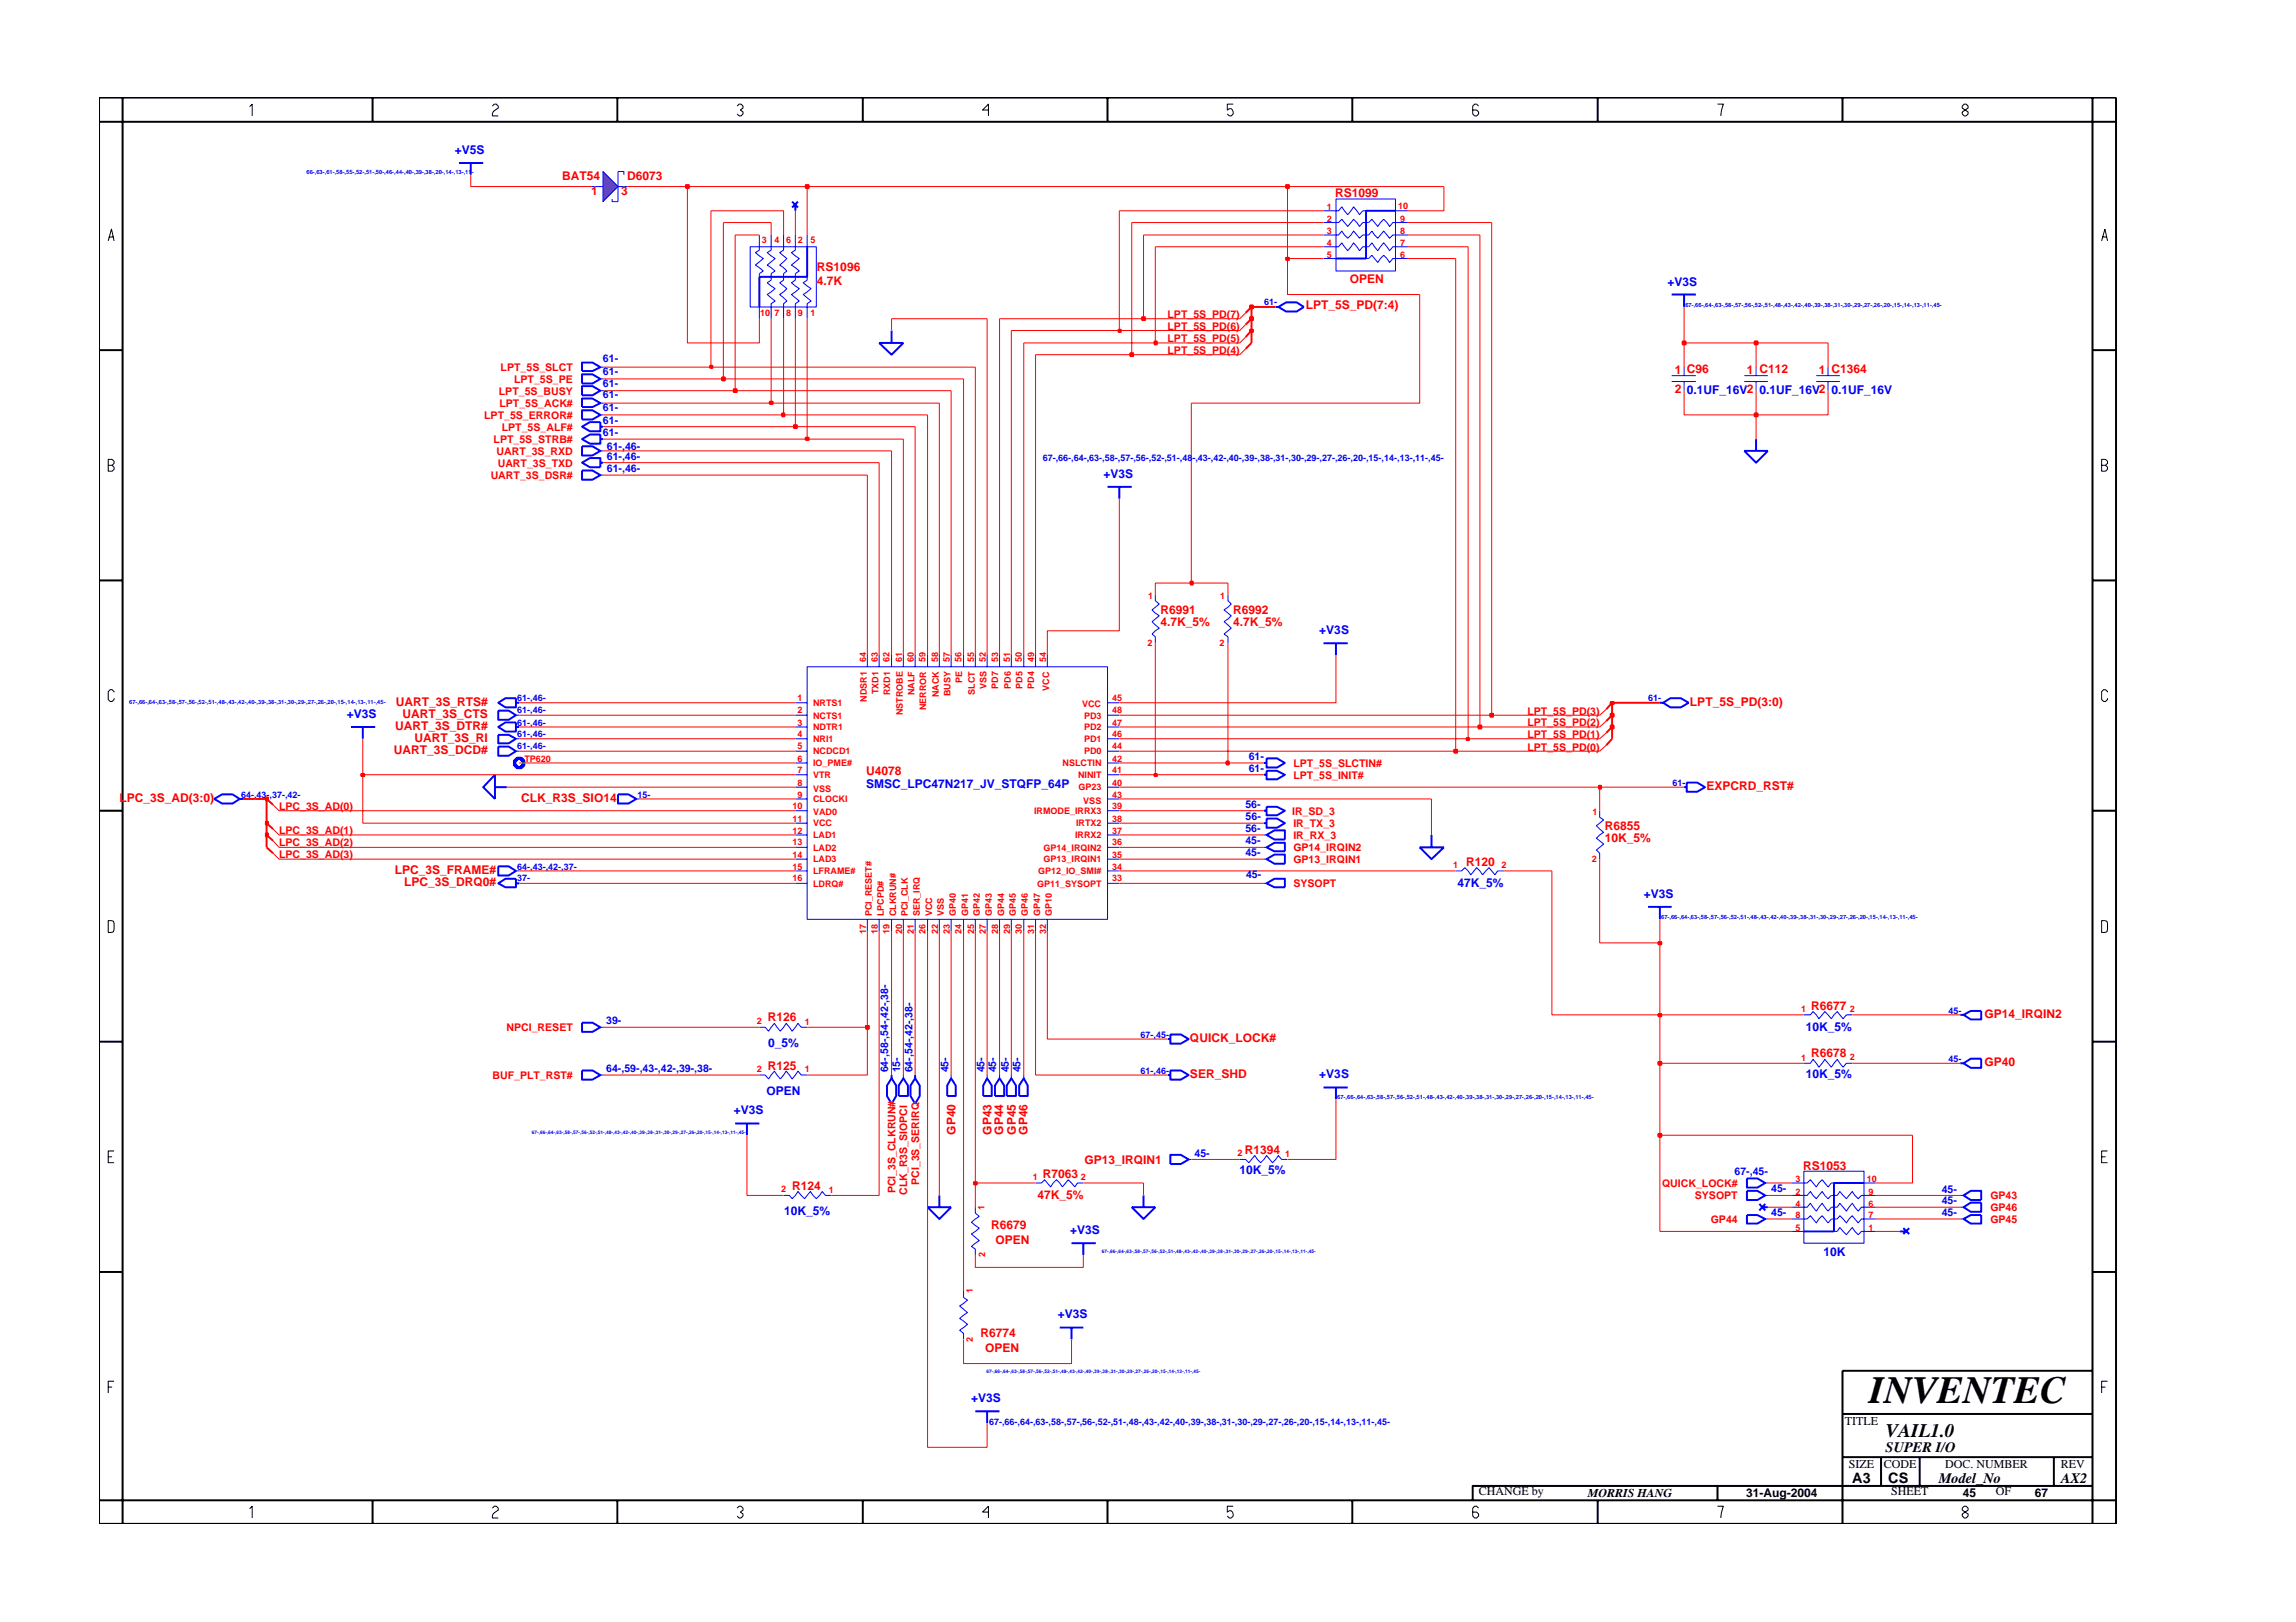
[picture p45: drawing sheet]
<svg xmlns="http://www.w3.org/2000/svg" width="297mm" height="210mm" viewBox="0 0 297 210" stroke-linecap="round" stroke-linejoin="round" font-family="sans-serif">
<defs><g id="words">
<text font-size="5" x="241.8" y="181.6">INVENTEC</text>
<text font-size="2.5" x="244" y="185.9">VAIL1.0</text>
<g font-size="1.9">
<text x="239.6" y="191.9">A3</text>
<text x="244" y="187.9">SUPER I/O</text>
<text x="244.3" y="192">CS</text>
<text x="250.8" y="191.9">Model_No</text>
<text x="266.6" y="191.9">AX2</text>
</g>
<g font-size="1.6" fill="#00f">
<text x="58.8" y="19.9">+V5S</text>
<text x="215.7" y="37">+V3S</text>
<text x="218.2" y="51">0.1UF_16V2</text>
<text x="227.6" y="51">0.1UF_16V2</text>
<text x="236.9" y="51">0.1UF_16V</text>
<text x="142.7" y="61.8">+V3S</text>
<text x="170.7" y="82">+V3S</text>
<text x="44.9" y="92.9">+V3S</text>
<text x="112" y="102">SMSC_LPC47N217_JV_STQFP_64P</text>
<text x="188.6" y="114.7">47K_5%</text>
<text x="212.7" y="116.2">+V3S</text>
<text x="99.4" y="135.5">0_5%</text>
<text x="233.6" y="133.4">10K_5%</text>
<text x="99.2" y="141.7">OPEN</text>
<text x="170.7" y="139.5">+V3S</text>
<text x="233.6" y="139.5">10K_5%</text>
<text x="94.9" y="144.2">+V3S</text>
<text x="160.4" y="152">10K_5%</text>
<text x="101.4" y="157.2">10K_5%</text>
<text x="138.5" y="159.7">+V3S</text>
<text x="235.9" y="162.6">10K</text>
<text x="136.8" y="170.6">+V3S</text>
<text x="125.6" y="181.4">+V3S</text>
</g>
<g font-size="1.6" fill="#f00">
<text x="72.7" y="23.3">BAT54</text>
<text x="81.1" y="23.3">D6073</text>
<text x="76.5" y="25.3">1</text>
<text x="80.4" y="25.3">3</text>
<text x="172.7" y="25.5">RS1099</text>
<text x="105.7" y="35.1">RS1096</text>
<text x="105.7" y="36.9">4.7K</text>
<text x="168.9" y="40">LPT_5S_PD(7:4)</text>
<text x="174.6" y="36.7">OPEN</text>
<text x="216.7" y="48.4">1 C96</text>
<text x="216.7" y="50.8">2</text>
<text x="226" y="48.4">1 C112</text>
<text x="235.3" y="48.4">1 C1364</text>
<text x="150.1" y="81">4.7K_5%</text>
<text x="150.1" y="79.5">R6991</text>
<text x="159.5" y="81">4.7K_5%</text>
<text x="159.5" y="79.5">R6992</text>
<text x="51.1" y="94.5">UART_3S_DTR#</text>
<text x="51.2" y="91.3">UART_3S_RTS#</text>
<text x="52.1" y="92.9">UART_3S_CTS</text>
<text x="218.6" y="91.3">LPT_5S_PD(3:0)</text>
<text x="50.9" y="97.5">UART_3S_DCD#</text>
<text x="53.6" y="96">UART_3S_RI</text>
<text x="112" y="100.3">U4078</text>
<text x="15.5" y="103.8">LPC_3S_AD(3:0)</text>
<text x="67.4" y="103.8">CLK_R3S_SIO14</text>
<text x="207.6" y="107.5">R6855</text>
<text x="220.8" y="102.3">EXPCRD_RST#</text>
<text x="51.1" y="113.1">LPC_3S_FRAME#</text>
<text x="189.7" y="112">R120</text>
<text x="207.6" y="109">10K_5%</text>
<text x="52.3" y="114.6">LPC_3S_DRQ0#</text>
<text x="234.3" y="130.7">R6677</text>
<text x="256.7" y="131.7">GP14_IRQIN2</text>
<text x="99.3" y="132.2">R126</text>
<text x="154" y="134.9">QUICK_LOCK#</text>
<text x="234.3" y="136.8">R6678</text>
<text x="256.7" y="138">GP40</text>
<text x="99.3" y="138.4">R125</text>
<text x="154" y="139.5">SER_SHD</text>
<text x="123.6" y="146.8" transform="rotate(-90 123.6 146.8)">GP40</text>
<text x="128.3" y="146.8" transform="rotate(-90 128.3 146.8)">GP43</text>
<text x="129.8" y="146.8" transform="rotate(-90 129.8 146.8)">GP44</text>
<text x="131.4" y="146.8" transform="rotate(-90 131.4 146.8)">GP45</text>
<text x="132.9" y="146.8" transform="rotate(-90 132.9 146.8)">GP46</text>
<text x="161.1" y="149.3">R1394</text>
<text x="102.5" y="153.9">R124</text>
<text x="134.2" y="155.1">47K_5%</text>
<text x="134.9" y="152.4">R7063</text>
<text x="140.3" y="150.6">GP13_IRQIN1</text>
<text x="233.3" y="151.4">RS1053</text>
<text x="128.2" y="159.1">R6679</text>
<text x="128.8" y="161.1">OPEN</text>
<text x="126.9" y="173.1">R6774</text>
<text x="127.5" y="175">OPEN</text>
</g>
<g font-size="1.6">
<text x="238.7" y="184.4">TITLE</text>
<text x="239.2" y="190">SIZE</text>
<text x="243.7" y="190">CODE</text>
<text x="251.6" y="190">DOC. NUMBER</text>
<text x="266.6" y="190">REV</text>
<text x="191.3" y="193.5">CHANGE by</text>
<text x="205.4" y="193.7">MORRIS HANG</text>
<text x="225.9" y="193.7">31-Aug-2004</text>
<text x="244.7" y="193.5">SHEET</text>
<text x="253.9" y="193.7">45</text>
<text x="258.2" y="193.5">OF</text>
<text x="263.3" y="193.7">67</text>
</g>
<g font-size="1.4" fill="#f00">
<text x="151" y="41.2">LPT_5S_PD(7)</text>
<text x="151" y="44.3">LPT_5S_PD(5)</text>
<text x="151" y="45.8">LPT_5S_PD(4)</text>
<text x="151" y="42.7">LPT_5S_PD(6)</text>
<text x="64.5" y="51.1">LPT_5S_BUSY</text>
<text x="64.6" y="52.7">LPT_5S_ACK#</text>
<text x="64.8" y="48">LPT_5S_SLCT</text>
<text x="66.5" y="49.5">LPT_5S_PE</text>
<text x="62.6" y="54.2">LPT_5S_ERROR#</text>
<text x="63.9" y="57.3">LPT_5S_STRB#</text>
<text x="64.2" y="58.9">UART_3S_RXD</text>
<text x="64.9" y="55.7">LPT_5S_ALF#</text>
<text x="63.5" y="62">UART_3S_DSR#</text>
<text x="64.4" y="60.4">UART_3S_TXD</text>
<text x="197.6" y="95.5">LPT_5S_PD(1)</text>
<text x="197.6" y="92.5">LPT_5S_PD(3)</text>
<text x="197.6" y="94">LPT_5S_PD(2)</text>
<text x="167.3" y="99.2">LPT_5S_SLCTIN#</text>
<text x="167.3" y="100.8">LPT_5S_INIT#</text>
<text x="197.6" y="97.1">LPT_5S_PD(0)</text>
<text x="36.1" y="108">LPC_3S_AD(1)</text>
<text x="36.1" y="104.8">LPC_3S_AD(0)</text>
<text x="167.2" y="105.4">IR_SD_3</text>
<text x="167.3" y="107">IR_TX_3</text>
<text x="36.1" y="111.1">LPC_3S_AD(3)</text>
<text x="36.1" y="109.5">LPC_3S_AD(2)</text>
<text x="167.3" y="110.2">GP14_IRQIN2</text>
<text x="167.3" y="111.7">GP13_IRQIN1</text>
<text x="167.3" y="108.6">IR_RX_3</text>
<text x="167.3" y="114.8">SYSOPT</text>
<text x="65.5" y="133.4">NPCI_RESET</text>
<text x="63.7" y="139.6">BUF_PLT_RST#</text>
<text x="115.8" y="154.4" transform="rotate(-90 115.8 154.4)">PCI_3S_CLKRUN#</text>
<text x="117.4" y="154.6" transform="rotate(-90 117.4 154.6)">CLK_R3S_SIOPCI</text>
<text x="118.9" y="153.3" transform="rotate(-90 118.9 153.3)">PCI_3S_SERIRQ</text>
<text x="215" y="153.6">QUICK_LOCK#</text>
<text x="219.3" y="155.2">SYSOPT</text>
<text x="257.5" y="155.2">GP43</text>
<text x="221.3" y="158.3">GP44</text>
<text x="257.5" y="158.3">GP45</text>
<text x="257.5" y="156.7">GP46</text>
</g>
<g font-size="1.4" fill="#00f">
<text x="78" y="46.9">61-</text>
<text x="78" y="48.5">61-</text>
<text x="78" y="53.2">61-</text>
<text x="78" y="51.6">61-</text>
<text x="78" y="50">61-</text>
<text x="78" y="54.9">61-</text>
<text x="78" y="56.4">61-</text>
<text x="78.5" y="59.5">61-,46-</text>
<text x="78.5" y="58.2">61-,46-</text>
<text x="78.5" y="61.1">61-,46-</text>
<text x="161.5" y="98.4">61-</text>
<text x="161.5" y="99.9">61-</text>
<text x="161.1" y="107.7">56-</text>
<text x="161.1" y="104.6">56-</text>
<text x="161.1" y="106.2">56-</text>
<text x="161.1" y="109.2">45-</text>
<text x="161.1" y="110.8">45-</text>
<text x="161.2" y="113.6">45-</text>
<text x="78.4" y="132.5">39-</text>
<text x="78.4" y="138.8">64-,59-,43-,42-,39-,38-</text>
<text x="114.9" y="138.8" transform="rotate(-90 114.9 138.8)">64-,58-,54-,42-,38-</text>
<text x="116.4" y="138.8" transform="rotate(-90 116.4 138.8)">15-</text>
<text x="118.1" y="138.8" transform="rotate(-90 118.1 138.8)">64-,54-,42-,38-</text>
<text x="122.7" y="138.8" transform="rotate(-90 122.7 138.8)">45-</text>
<text x="127.4" y="138.8" transform="rotate(-90 127.4 138.8)">45-</text>
<text x="128.9" y="138.8" transform="rotate(-90 128.9 138.8)">45-</text>
<text x="130.5" y="138.8" transform="rotate(-90 130.5 138.8)">45-</text>
<text x="132" y="138.8" transform="rotate(-90 132 138.8)">45-</text>
<text x="154.5" y="149.7">45-</text>
<text x="224.4" y="152.1">67-,45-</text>
<text x="229.1" y="154.3">45-</text>
<text x="251.2" y="154.3">45-</text>
<text x="251.2" y="155.8">45-</text>
<text x="229.1" y="157.4">45-</text>
<text x="251.2" y="157.4">45-</text>
</g>
<g font-size="1.2" fill="#f00">
<text x="171.6" y="27.2">1</text>
<text x="171.6" y="28.7">2</text>
<text x="180.9" y="27.1">10</text>
<text x="181.1" y="28.7">9</text>
<text x="98.6" y="31.5">3</text>
<text x="100.2" y="31.5">4</text>
<text x="101.7" y="31.5">6</text>
<text x="103.2" y="31.5">2</text>
<text x="104.8" y="31.5">5</text>
<text x="171.6" y="30.3">3</text>
<text x="171.6" y="31.8">4</text>
<text x="171.6" y="33.4">5</text>
<text x="181.1" y="30.3">8</text>
<text x="181.1" y="33.4">6</text>
<text x="181.1" y="31.8">7</text>
<text x="98.3" y="40.9">10</text>
<text x="100.2" y="40.9">7</text>
<text x="101.7" y="40.9">8</text>
<text x="103.2" y="40.9">9</text>
<text x="104.8" y="40.9">1</text>
<text x="148.5" y="77.6">1</text>
<text x="157.8" y="77.6">1</text>
<text x="148.4" y="83.6">2</text>
<text x="157.8" y="83.6">2</text>
<text x="112" y="85.7" transform="rotate(-90 112 85.7)">64</text>
<text x="113.6" y="85.7" transform="rotate(-90 113.6 85.7)">63</text>
<text x="113.7" y="89.9" transform="rotate(-90 113.7 89.9)">TXD1</text>
<text x="115.1" y="85.7" transform="rotate(-90 115.1 85.7)">62</text>
<text x="115.2" y="90" transform="rotate(-90 115.2 90)">RXD1</text>
<text x="116.7" y="85.7" transform="rotate(-90 116.7 85.7)">61</text>
<text x="118.2" y="85.7" transform="rotate(-90 118.2 85.7)">60</text>
<text x="118.3" y="90" transform="rotate(-90 118.3 90)">NALF</text>
<text x="119.7" y="85.7" transform="rotate(-90 119.7 85.7)">59</text>
<text x="121.4" y="85.7" transform="rotate(-90 121.4 85.7)">58</text>
<text x="122.9" y="85.7" transform="rotate(-90 122.9 85.7)">57</text>
<text x="124.4" y="85.7" transform="rotate(-90 124.4 85.7)">56</text>
<text x="124.5" y="88.4" transform="rotate(-90 124.5 88.4)">PE</text>
<text x="126" y="85.7" transform="rotate(-90 126 85.7)">55</text>
<text x="126.1" y="89.9" transform="rotate(-90 126.1 89.9)">SLCT</text>
<text x="127.5" y="85.7" transform="rotate(-90 127.5 85.7)">52</text>
<text x="127.6" y="89.2" transform="rotate(-90 127.6 89.2)">VSS</text>
<text x="129.1" y="85.7" transform="rotate(-90 129.1 85.7)">53</text>
<text x="129.2" y="89.1" transform="rotate(-90 129.2 89.1)">PD7</text>
<text x="130.7" y="85.7" transform="rotate(-90 130.7 85.7)">51</text>
<text x="130.8" y="89.1" transform="rotate(-90 130.8 89.1)">PD6</text>
<text x="132.2" y="85.7" transform="rotate(-90 132.2 85.7)">50</text>
<text x="132.3" y="89.1" transform="rotate(-90 132.3 89.1)">PD5</text>
<text x="133.8" y="85.7" transform="rotate(-90 133.8 85.7)">49</text>
<text x="133.8" y="89.1" transform="rotate(-90 133.8 89.1)">PD4</text>
<text x="135.3" y="85.7" transform="rotate(-90 135.3 85.7)">54</text>
<text x="135.7" y="89.4" transform="rotate(-90 135.7 89.4)">VCC</text>
<text x="103.2" y="93.9">3</text>
<text x="103.2" y="92.3">2</text>
<text x="103.2" y="95.4">4</text>
<text x="103.2" y="90.8">1</text>
<text x="105.2" y="94.5">NDTR1</text>
<text x="105.2" y="93">NCTS1</text>
<text x="105.2" y="91.4">NRTS1</text>
<text x="112.1" y="90.8" transform="rotate(-90 112.1 90.8)">NDSR1</text>
<text x="116.8" y="92.6" transform="rotate(-90 116.8 92.6)">NSTROBE</text>
<text x="119.8" y="91.9" transform="rotate(-90 119.8 91.9)">NERROR</text>
<text x="121.4" y="90.2" transform="rotate(-90 121.4 90.2)">NACK</text>
<text x="123" y="90.1" transform="rotate(-90 123 90.1)">BUSY</text>
<text x="140" y="91.5">VCC</text>
<text x="140.3" y="94.5">PD2</text>
<text x="140.3" y="93">PD3</text>
<text x="143.9" y="90.8">45</text>
<text x="143.9" y="95.4">46</text>
<text x="143.9" y="93.9">47</text>
<text x="143.9" y="92.3">48</text>
<text x="67.8" y="98.6">TP620</text>
<text x="103.2" y="100.1">7</text>
<text x="103.2" y="97">5</text>
<text x="103.2" y="98.6">6</text>
<text x="103.2" y="101.7">8</text>
<text x="105.2" y="97.6">NCDCD1</text>
<text x="105.2" y="100.7">VTR</text>
<text x="105.2" y="99.2">IO_PME#</text>
<text x="105.2" y="96">NRI1</text>
<text x="137.5" y="99.2">NSLCTIN</text>
<text x="139.5" y="100.7">NINIT</text>
<text x="140.3" y="97.6">PD0</text>
<text x="140.3" y="96">PD1</text>
<text x="143.9" y="101.7">40</text>
<text x="143.9" y="100.1">41</text>
<text x="143.9" y="98.6">42</text>
<text x="143.9" y="97">44</text>
<text x="102.5" y="106.4">11</text>
<text x="102.5" y="104.7">10</text>
<text x="102.5" y="107.9">12</text>
<text x="103.2" y="103.2">9</text>
<text x="105.2" y="107">VCC</text>
<text x="105.2" y="105.5">VAD0</text>
<text x="105.2" y="102.5">VSS</text>
<text x="105.2" y="103.8">CLOCKI</text>
<text x="133.8" y="105.3">IRMODE_IRRX3</text>
<text x="139.2" y="107">IRTX2</text>
<text x="139.5" y="102.3">GP23</text>
<text x="140.2" y="104">VSS</text>
<text x="143.9" y="104.7">39</text>
<text x="143.9" y="107.9">37</text>
<text x="143.9" y="106.4">38</text>
<text x="143.9" y="103.2">43</text>
<text x="206" y="105.5">1</text>
<text x="102.5" y="109.4">13</text>
<text x="102.5" y="111">14</text>
<text x="102.5" y="112.5">15</text>
<text x="105.2" y="108.5">LAD1</text>
<text x="105.2" y="110.1">LAD2</text>
<text x="105.2" y="111.6">LAD3</text>
<text x="105.2" y="113.1">LFRAME#</text>
<text x="134.3" y="113.1">GP12_IO_SMI#</text>
<text x="135" y="111.6">GP13_IRQIN1</text>
<text x="135" y="110.1">GP14_IRQIN2</text>
<text x="139.1" y="108.5">IRRX2</text>
<text x="143.9" y="112.5">34</text>
<text x="143.9" y="111">35</text>
<text x="143.9" y="109.4">36</text>
<text x="188" y="112.4">1</text>
<text x="194.3" y="112.4">2</text>
<text x="205.9" y="111.5">2</text>
<text x="102.5" y="114.1">16</text>
<text x="105.2" y="114.7">LDRQ#</text>
<text x="112.8" y="118.5" transform="rotate(-90 112.8 118.5)">PCI_RESET#</text>
<text x="114.3" y="118.5" transform="rotate(-90 114.3 118.5)">LPCPD#</text>
<text x="115.9" y="118.5" transform="rotate(-90 115.9 118.5)">CLKRUN#</text>
<text x="117.5" y="118.5" transform="rotate(-90 117.5 118.5)">PCI_CLK</text>
<text x="119" y="118.5" transform="rotate(-90 119 118.5)">SER_IRQ</text>
<text x="120.6" y="118.5" transform="rotate(-90 120.6 118.5)">VCC</text>
<text x="122.1" y="118.5" transform="rotate(-90 122.1 118.5)">VSS</text>
<text x="123.6" y="118.5" transform="rotate(-90 123.6 118.5)">GP40</text>
<text x="125.3" y="118.5" transform="rotate(-90 125.3 118.5)">GP41</text>
<text x="126.8" y="118.5" transform="rotate(-90 126.8 118.5)">GP42</text>
<text x="128.3" y="118.5" transform="rotate(-90 128.3 118.5)">GP43</text>
<text x="129.9" y="118.5" transform="rotate(-90 129.9 118.5)">GP44</text>
<text x="131.4" y="118.5" transform="rotate(-90 131.4 118.5)">GP45</text>
<text x="133" y="118.5" transform="rotate(-90 133 118.5)">GP46</text>
<text x="134.2" y="114.7">GP11_SYSOPT</text>
<text x="134.6" y="118.5" transform="rotate(-90 134.6 118.5)">GP47</text>
<text x="136.1" y="118.5" transform="rotate(-90 136.1 118.5)">GP10</text>
<text x="143.9" y="114.1">33</text>
<text x="112" y="120.9" transform="rotate(-90 112 120.9)">17</text>
<text x="113.6" y="120.9" transform="rotate(-90 113.6 120.9)">18</text>
<text x="115.1" y="120.9" transform="rotate(-90 115.1 120.9)">19</text>
<text x="116.7" y="120.9" transform="rotate(-90 116.7 120.9)">20</text>
<text x="118.2" y="120.9" transform="rotate(-90 118.2 120.9)">21</text>
<text x="119.7" y="120.9" transform="rotate(-90 119.7 120.9)">26</text>
<text x="121.4" y="120.9" transform="rotate(-90 121.4 120.9)">22</text>
<text x="122.9" y="120.9" transform="rotate(-90 122.9 120.9)">23</text>
<text x="124.4" y="120.9" transform="rotate(-90 124.4 120.9)">24</text>
<text x="126" y="120.9" transform="rotate(-90 126 120.9)">25</text>
<text x="127.5" y="120.9" transform="rotate(-90 127.5 120.9)">27</text>
<text x="129.1" y="120.9" transform="rotate(-90 129.1 120.9)">28</text>
<text x="130.7" y="120.9" transform="rotate(-90 130.7 120.9)">29</text>
<text x="132.2" y="120.9" transform="rotate(-90 132.2 120.9)">30</text>
<text x="133.8" y="120.9" transform="rotate(-90 133.8 120.9)">31</text>
<text x="135.3" y="120.9" transform="rotate(-90 135.3 120.9)">32</text>
<text x="233" y="131">1</text>
<text x="239.3" y="131">2</text>
<text x="97.9" y="132.5">2</text>
<text x="104.1" y="132.6">1</text>
<text x="233" y="137.3">1</text>
<text x="239.3" y="137.2">2</text>
<text x="97.9" y="138.8">2</text>
<text x="104.1" y="138.8">1</text>
<text x="160.1" y="149.6">2</text>
<text x="166.3" y="149.7">1</text>
<text x="101.1" y="154.3">2</text>
<text x="107.2" y="154.4">1</text>
<text x="133.6" y="152.8">1</text>
<text x="139.8" y="152.8">2</text>
<text x="232.3" y="153">3</text>
<text x="232.3" y="154.6">2</text>
<text x="241.5" y="152.9">10</text>
<text x="241.8" y="154.6">9</text>
<text x="127.4" y="156.5" transform="rotate(-90 127.4 156.5)">1</text>
<text x="232.3" y="156.1">4</text>
<text x="232.3" y="157.7">8</text>
<text x="232.3" y="159.3">5</text>
<text x="241.8" y="159.3">1</text>
<text x="241.8" y="157.7">7</text>
<text x="241.8" y="156.1">6</text>
<text x="125.9" y="167.4" transform="rotate(-90 125.9 167.4)">1</text>
<text x="127.5" y="162.7" transform="rotate(-90 127.5 162.7)">2</text>
<text x="125.9" y="173.6" transform="rotate(-90 125.9 173.6)">2</text>
</g>
<g font-size="1.2" fill="#00f">
<text x="163.5" y="39.5">61-</text>
<text x="134.9" y="59.6">67-,66-,64-,63-,58-,57-,56-,52-,51-,48-,43-,42-,40-,39-,38-,31-,30-,29-,27-,26-,20-,15-,14-,13-,11-,45-</text>
<text x="66.9" y="90.8">61-,46-</text>
<text x="66.9" y="92.3">61-,46-</text>
<text x="66.9" y="93.9">61-,46-</text>
<text x="66.9" y="95.4">61-,46-</text>
<text x="213.2" y="90.8">61-</text>
<text x="66.9" y="97">61-,46-</text>
<text x="216.4" y="101.7">61-</text>
<text x="31.2" y="103.2">64-,43-,37-,42-</text>
<text x="82.5" y="103.2">15-</text>
<text x="66.9" y="112.5">64-,43-,42-,37-</text>
<text x="66.9" y="114.1">37-</text>
<text x="252.1" y="131.2">45-</text>
<text x="147.6" y="134.3">67-,45-</text>
<text x="252.1" y="137.4">45-</text>
<text x="147.6" y="139">61-,46-</text>
<text x="128" y="184.4">67-,66-,64-,63-,58-,57-,56-,52-,51-,48-,43-,42-,40-,39-,38-,31-,30-,29-,27-,26-,20-,15-,14-,13-,11-,45-</text>
</g>
<g font-size=".7" fill="#00f">
<text x="39.7" y="22.5">66-,63-,61-,58-,55-,52-,51-,50-,46-,44-,40-,39-,38-,20-,14-,13-,11-</text>
<text x="218" y="39.7">67-,66-,64-,63-,58-,57-,56-,52-,51-,48-,43-,42-,40-,39-,38-,31-,30-,29-,27-,26-,20-,15-,14-,13-,11-,45-</text>
<text x="16.7" y="91.1">67-,66-,64-,63-,58-,57-,56-,52-,51-,48-,43-,42-,40-,39-,38-,31-,30-,29-,27-,26-,20-,15-,14-,13-,11-,45-</text>
<text x="214.9" y="118.9">67-,66-,64-,63-,58-,57-,56-,52-,51-,48-,43-,42-,40-,39-,38-,31-,30-,29-,27-,26-,20-,15-,14-,13-,11-,45-</text>
<text x="173" y="142.2">67-,66-,64-,63-,58-,57-,56-,52-,51-,48-,43-,42-,40-,39-,38-,31-,30-,29-,27-,26-,20-,15-,14-,13-,11-,45-</text>
</g>
<g font-size=".6" fill="#00f">
<text x="68.8" y="146.8">67-,66-,64-,63-,58-,57-,56-,52-,51-,48-,43-,42-,40-,39-,38-,31-,30-,29-,27-,26-,20-,15-,14-,13-,11-,45-</text>
<text x="142.5" y="162.2">67-,66-,64-,63-,58-,57-,56-,52-,51-,48-,43-,42-,40-,39-,38-,31-,30-,29-,27-,26-,20-,15-,14-,13-,11-,45-</text>
<text x="127.6" y="177.7">67-,66-,64-,63-,58-,57-,56-,52-,51-,48-,43-,42-,40-,39-,38-,31-,30-,29-,27-,26-,20-,15-,14-,13-,11-,45-</text>
</g>
</g></defs>
<g fill="none" stroke="#00f" stroke-width=".25">
<path d="M104.4 31.9v3.9h-6.2v3.9M75.3 51.6h1.4l1 .6-1 .5h-1.4zM75.3 57.8h1.4l1 .5-1 .6h-1.4zM75.3 50h1.4l1 .6-1 .6h-1.4zM113.7 44.4h3.2l-1.6 1.5zM115.3 42.8v1.6M225.7 58.3h3l-1.5 1.6zM227.2 56.8v1.5M75.3 60.9h1.4l1 .6-1 .6h-1.4zM64.5 92h1.3l.9 .6-.9 .5h-1.3zM64.5 95.1h1.3l.9 .5-.9 .6h-1.3zM64.5 90.9l.9-.5h1.3v1.1h-1.3z"/>
<path d="M66.7 90.9h.5M163.9 99.8h1.3l1 .5-1 .6h-1.3zM27.7 103.4l1-.6h1.4l.9 .6-.9 .6h-1.4zM31 103.4h.4M163.5 100.3h.4M163.9 108l1-.5h1.3v1.1h-1.3zM163.9 109.7l1-.6h1.3v1.1h-1.3zM217.9 101.9h.3M218.2 101.3h1.4l1 .6-1 .6h-1.4zM75.3 132.3h1.4l1 .6-1 .6h-1.4zM75.3 138.5h1.4l1 .6-1 .6h-1.4zM151.1 139.1h.3"/>
<path d="M151.4 138.5h1.4l1 .6-1 .6h-1.4zM120 156.2h3l-1.5 1.5zM121.5 154.7v1.5M146.4 156.2h3.1l-1.6 1.5zM147.9 154.7v1.5M151.4 149.5h1.4l1 .5-1 .6h-1.4zM226 154.1h1.4l1 .6-1 .6h-1.4zM226 152.5h1.4l1 .6-1 .6h-1.4zM227.6 155.8l.8 .8M228 156.2h.7M228.4 155.8l-.8 .8M245.8 159.4h.8"/>
<path d="M246.2 158.9l.8 .8M247 158.9l-.8 .8M254 154.7l1-.6h1.3v1.2h-1.3zM137.1 171.8h3.1M138.6 160.9h3.2M138.6 171.8v1.5M140.2 160.9v1.5"/>
</g>
<g fill="none" stroke="#00f" stroke-width=".13">
<path d="M76.5 24.1h1.5M80 24.1h1.1M80 22.2v3.9M97.1 31.9h8.5v7.8h-8.5zM98.2 30.4v2l-.5 .3 1 .8-1 .8 1 .8-.5 .3v.4M98.2 39.7v1.5M99.8 30.4v2l-.5 .3 1 .8-1 .8 1 .8-.5 .3v.9l-.5 .3 1 .8-1 .7 1 .9-.5 .3v1.9M101.4 30.4v2l-.5 .3 .9 .8-.9 .8 .9 .8-.4 .3v.9l-.5 .3 .9 .8-.9 .7 .9 .9-.4 .3v1.9M102.9 30.4v2l-.5 .3 1 .8-1 .8 1 .8-.5 .3v.9l-.5 .3 1 .8-1 .7 1 .9-.5 .3v1.9M104.4 35.8v.5l-.5 .3 1 .8-1 .7 1 .9-.5 .3v1.9M104.4 30.4v1.5M77.7 52.2h.3"/>
<path d="M77.7 58.3h.3M77.7 50.6h.3M235 48.6h3M235 49.4h3M236.5 47.5v1.1M236.5 49.4v1.2M77.7 61.5h.3M149.5 77v.7l.5 .5-1 .7 1 .8-1 .7 1 .9-1 .8 .5 .3v.8M158.9 77v.7l.4 .5-.9 .7 .9 .8-.9 .7 .9 .9-.9 .8 .5 .3v.8M66.7 92.6h.5M66.7 95.6h.5M102.9 90.9h1.5"/>
<path d="M102.9 92.6h1.5M102.9 94.1h1.5M102.9 95.6h1.5M102.9 97.2h1.5M102.9 98.7h1.5M104.4 86.3h38.9v32.7h-38.9zM112.2 84.8v1.5M113.7 84.8v1.5M115.3 84.8v1.5M116.9 84.8v1.5M118.4 84.8v1.5M120 84.8v1.5"/>
<path d="M121.5 84.8v1.5M123 84.8v1.5M124.7 84.8v1.5M126.2 84.8v1.5M127.7 84.8v1.5M129.3 84.8v1.5M130.8 84.8v1.5M132.4 84.8v1.5M134 84.8v1.5M135.5 84.8v1.5M143.3 90.9h1.5M143.3 92.6h1.5"/>
<path d="M143.3 94.1h1.5M143.3 95.6h1.5M143.3 97.2h1.5M143.3 98.7h1.5M102.9 100.3h1.5M102.9 101.9h1.5M102.9 103.4h1.5M102.9 104.9h1.5M102.9 106.5h1.5M102.9 108h1.5M102.9 109.7h1.5M102.9 111.2h1.5"/>
<path d="M102.9 112.7h1.5M102.9 114.3h1.5M112.2 119v1.5M113.7 119v1.5M115.3 119v1.5M116.9 119v1.5M118.4 119v1.5M120 119v1.5M121.5 119v1.5M123 119v1.5M124.7 119v1.5M126.2 119v1.5"/>
<path d="M127.7 119v1.5M129.3 119v1.5M130.8 119v1.5M132.4 119v1.5M134 119v1.5M135.5 119v1.5M143.3 100.3h1.5M143.3 101.9h1.5M143.3 103.4h1.5M143.3 104.9h1.5M143.3 106.5h1.5M143.3 108h1.5"/>
<path d="M143.3 109.7h1.5M143.3 111.2h1.5M143.3 112.7h1.5M143.3 114.3h1.5M163.5 108h.4M163.5 109.7h.4M207 104.9v.9l.5 .3-1 .8 1 .8-1 .8 1 .7-1 .8 .5 .4v.8M77.7 132.9h.3M77.7 139.1h.3M98.2 139.1h.8l.4 .5 .8-1 .8 1 .7-1 .8 1 .7-1 .5 .5h.7M233.4 131.3h.8l.4-.4 .7 .9 .8-.9 .8 .9 .8-.9 .7 .9 .5-.5h.7M134 153.1h.7l.5-.4 .7 .9 .8-.9 .7 .9 .8-.9 .9 .9 .3-.5h.8"/>
<path d="M153.8 150h.3M228.4 154.7h.3M228.4 153.1h.3M253.6 154.7h.4"/>
</g>
<path d="M161.1 43.6l-.7 .8M161.1 45.1l-.7 .8M161.1 42l-.7 .8M35.3 110.4l.8 .8" fill="none" stroke="#f00" stroke-width=".13"/>
<path d="M161.9 42.8l-.8 .8M161.9 44.4l-.8 .7M161.9 41.2l-.8 .8M34.5 109.7l.8 .7" fill="none" stroke="#f00" stroke-width=".25"/>
<path d="M78 22.2l2 1.9-2 2z" fill-rule="evenodd" fill="#3c3cc8" stroke="#00f" stroke-width=".13"/>
<g fill="none" stroke="#00f" stroke-width=".13">
<path d="M79.2 25.8v.3h.8M80 22.2h.7v.4M171.2 27.3h2l.4-.5 .8 1 .7-1 .8 1 .4-.5h.4M171.2 28.8h2l.4-.4 .8 .9 .7-.9 .8 .9 .4-.5h.8l.4-.4 .8 .9 .7-.9 .8 .9 .4-.5h1.9M171.2 30.4h2l.4-.5 .8 .9 .7-.9 .8 .9 .4-.4h.8l.4-.5 .8 .9 .7-.9 .8 .9 .4-.4h1.9M171.2 31.9h2l.4-.5 .8 1 .7-1 .8 1 .4-.5h.8l.4-.5 .8 1 .7-1 .8 1 .4-.5h1.9M171.2 33.5h1.6M172.8 25.8h7.7v9.3h-7.7zM176.7 33.5h.4l.4-.5 .8 1 .7-1 .8 1 .4-.5h1.9M180.5 27.3h1.6M77.7 47.5h.3M77.7 53.7h.3"/>
<path d="M77.7 49h.3M216.3 48.6h3.1M216.3 49.4h3.1M217.9 47.5v1.1M217.9 49.4v1.2M225.7 48.6h3M225.7 49.4h3M227.2 47.5v1.1M227.2 49.4v1.2M66.7 97.2h.5M66.7 112.7h.5M82.3 103.4h.4"/>
<path d="M161.6 104.9h.3M163.5 111.2h.4M163.5 114.3h.4M188.3 112.7h.8l.4-.4 .8 .9 .7-.9 .8 .9 .8-.9 .8 .9 .3-.5h.9M98.2 132.9h.8l.4 .5 .8-1 .8 1 .7-1 .8 1 .7-1 .5 .5h.7M116.9 139.1v.4M123 139.1v.4M127.7 139.1v.4M129.3 139.1v.4M130.8 139.1v.4M132.4 139.1v.4M233.4 137.6h.8l.4-.5 .7 1 .8-1 .8 1 .8-1 .7 1 .5-.5h.7"/>
<path d="M101.4 154.7h.7l.4 .4 .7-.9 .9 .9 .7-.9 .8 .9 .8-.9 .4 .5h.8M126.2 156.2v.8l.5 .4-1 .8 1 .7-1 .8 1 .8-1 .8 .5 .3v.8M160.4 150h.7l.5 .5 .7-1 .8 1 .8-1 .7 1 .8-1 .4 .5h.8M228.4 157.7h.3M231.8 153.1h2l.4-.4 .8 .9 .7-.9 .8 .9 .4-.5h.4M231.8 154.7h2l.4-.5 .8 .9 .7-.9 .8 .9 .4-.4h.8l.3-.5 .9 .9 .7-.9 .8 .9 .4-.4h1.9M231.8 156.2h2l.4-.5 .8 1 .7-1 .8 1 .4-.5h.8l.3-.5 .9 1 .7-1 .8 1 .4-.5h1.9M231.8 157.7h2l.4-.4 .8 1 .7-1 .8 1 .4-.6h.8l.3-.4 .9 1 .7-1 .8 1 .4-.6h1.9M231.8 159.4h1.6M233.4 151.6h7.8v9.3h-7.8zM237.3 159.4h.4l.3-.6 .9 1 .7-1 .8 1 .4-.4h1.9M241.2 153.1h1.5"/>
<path d="M253.6 156.2h.4M253.6 157.7h.4M124.7 167.1v.8l.5 .3-1.1 .8 1.1 .9-1.1 .7 1.1 .8-1.1 .7 .6 .5v.7"/>
</g>
<g fill="none" stroke="#00f" stroke-width=".25">
<path d="M59.4 21.1h3.1M60.9 21.1v1.5M102.5 26.1l.7 .8M102.9 26.5v.8M103.2 26.1l-.7 .8M165 39.7h.4M165.4 39.7l1-.6h1.4l.9 .6-.9 .6h-1.4zM180.5 27.3h-3.8v6.2h-3.9M216.3 38.1h3.1M217.9 38.1v1.6M75.3 59.9l1-.6h1.4v1.2h-1.4zM75.3 55.2l1-.6h1.4v1.2h-1.4z"/>
<path d="M75.3 46.9h1.4l1 .6-1 .5h-1.4zM75.3 53.1h1.4l1 .6-1 .6h-1.4zM75.3 56.8l1-.6h1.4v1.2h-1.4zM75.3 48.4h1.4l1 .6-1 .6h-1.4zM77.7 59.9h.3M77.7 55.2h.3M77.7 56.8h.3M143.3 63h3.1M144.8 63v1.5M45.4 94.1h3.1M46.9 94.1v1.5M64.5 94.1l.9-.6h1.3v1.2h-1.3z"/>
<path d="M64.5 96.6h1.3l.9 .6-.9 .6h-1.3zM66.7 94.1h.5M163.5 98.7h.4M163.9 98.1h1.3l1 .6-1 .6h-1.3zM171.2 83.2h3.2M172.8 83.2v1.6M214.7 90.9h.5M215.2 90.9l.9-.5h1.4l1 .5-1 .6h-1.4zM64 100.3v3.1l-1.5-1.5zM64 101.9h1.6M64.5 114.3l.9-.6h1.3v1.1h-1.3zM64.5 112.1h1.3l.9 .6-.9 .6h-1.3z"/>
<path d="M66.7 114.3h.5M80 102.8h1.3l1 .6-1 .6h-1.3zM163.5 104.9h.4M163.5 106.5h.4M163.9 111.2l1-.6h1.3v1.2h-1.3zM163.9 104.4h1.3l1 .5-1 .6h-1.3zM163.9 114.3l1-.6h1.3v1.1h-1.3zM163.9 105.9h1.3l1 .6-1 .6h-1.3zM183.7 109.7h3.1l-1.6 1.5zM185.2 108v1.7M213.2 117.4h3.1M214.7 117.4v1.6"/>
<path d="M115.3 139.5l.6 1v1.3l-.6 1-.5-1v-1.3zM115.3 139.1v.4M116.9 139.5l.6 1v1.3h-1.2v-1.3zM118.4 139.5l.6 1v1.3l-.6 1-.6-1v-1.3zM118.4 139.1v.4M123 139.5l.6 1v1.3h-1.1v-1.3zM127.7 139.5l.6 1v1.3h-1.1v-1.3zM129.3 139.5l.6 1v1.3h-1.2v-1.3zM130.8 139.5l.6 1v1.3h-1.2v-1.3zM132.4 139.5l.6 1v1.3h-1.1v-1.3zM151.1 134.5h.3M151.4 133.9h1.4l1 .6-1 .6h-1.4z"/>
<path d="M253.6 137.6h.4M253.6 131.3h.4M254 137.6l1-.6h1.3v1.2h-1.3zM254 131.3l1-.5h1.3v1.1h-1.3zM95.1 145.4h3.1M96.6 145.4v1.5M171.2 140.7h3.2M172.8 140.7v1.6M226 157.2h1.4l1 .5-1 .6h-1.4zM241.2 153.1h-3.9v6.3h-3.9M254 156.2l1-.6h1.3v1.2h-1.3zM254 157.7l1-.5h1.3v1.1h-1.3z"/>
<path d="M126.2 182.6h3.1M127.7 182.6v1.6"/>
</g>
<path d="M66.6 98.5l.3-.4h.5l.4 .4v.5l-.4 .3h-.5l-.3-.3z" fill="none" stroke="#00f" stroke-width=".42"/>
<g fill="none" stroke="#f00" stroke-width=".13">
<path d="M161.1 40.5l-.7 .7M207.8 96.4l-.8 .8M207.8 94.8l-.8 .8M207.8 91.8l-.8 .8M207.8 93.3l-.8 .8M35.3 107.3l.8 .7M35.3 108.8l.8 .9M35.3 104.2l.8 .7M113.7 120.5v34.2h-6.1M120 120.5v66.8h7.7v-3.1M121.5 120.5v34.2M124.7 120.5v46.6"/>
<path d="M96.6 146.9v7.8h4.8M126.2 153.1v3.1M147.9 153.1v1.6M214.7 146.9v12.5h17.1M228.7 157.7h3.1M228.7 156.2h3.1M228.7 154.7h3.1M242.7 159.4h3.1M242.7 157.7h10.9M242.7 156.2h10.9M242.7 154.7h10.9M124.7 173.3v3.2h13.9v-3.2"/>
<path d="M126.2 162.4v1.6h14v-1.6"/>
</g>
<path d="M161.9 39.7l-.8 .8M208.6 95.6l-.8 .8M208.6 94.1l-.8 .7M208.6 90.9l-.8 .9M208.6 92.6l-.8 .7M34.5 106.5l.8 .8M34.5 108l.8 .8M34.5 103.4l.8 .8" fill="none" stroke="#f00" stroke-width=".25"/>
<path d="M126 153h.4v.3h-.4z" fill-rule="evenodd" fill="#8e2323" stroke="#f00" stroke-width=".25"/>
<path d="M126 153h.4v.3h-.4z" fill="none" stroke="#f00" stroke-width=".25"/>
<path d="M126.2 120.5v32.6h7.8M140.2 153.1h7.7M154.1 150h6.3M172.8 142.3v7.7h-6.2M228.7 153.1h3.1M247.4 146.9v6.2h-4.7" fill="none" stroke="#f00" stroke-width=".13"/>
<path d="M214.6 146.7h.3v.4h-.3z" fill-rule="evenodd" fill="#8e2323" stroke="#f00" stroke-width=".25"/>
<path d="M214.6 146.7h.3v.4h-.3z" fill="none" stroke="#f00" stroke-width=".25"/>
<path d="M78 139.1h20.2M112.2 132.9v6.2h-7.8M115.3 120.5v18.6M116.9 120.5v18.6M118.4 120.5v18.6M123 120.5v18.6M127.7 120.5v18.6M129.3 120.5v18.6M130.8 120.5v18.6M132.4 120.5v18.6M134 120.5v18.6h17.1M214.7 137.6v9.3h32.7" fill="none" stroke="#f00" stroke-width=".13"/>
<path d="M214.6 137.4h.3v.4h-.3z" fill-rule="evenodd" fill="#8e2323" stroke="#f00" stroke-width=".25"/>
<path d="M214.6 137.4h.3v.4h-.3z" fill="none" stroke="#f00" stroke-width=".25"/>
<path d="M78 132.9h20.2M104.4 132.9h7.8M135.5 120.5v14h15.6M214.7 131.3v6.3h18.7M239.6 137.6h14" fill="none" stroke="#f00" stroke-width=".13"/>
<path d="M112 132.8h.4v.3h-.4z" fill-rule="evenodd" fill="#8e2323" stroke="#f00" stroke-width=".25"/>
<path d="M112 132.8h.4v.3h-.4z" fill="none" stroke="#f00" stroke-width=".25"/>
<path d="M200.8 112.7v18.6h13.9M112.2 120.5v12.4" fill="none" stroke="#f00" stroke-width=".13"/>
<path d="M214.6 131.2h.3v.3h-.3z" fill-rule="evenodd" fill="#8e2323" stroke="#f00" stroke-width=".25"/>
<path d="M214.6 131.2h.3v.3h-.3z" fill="none" stroke="#f00" stroke-width=".25"/>
<path d="M207 111.2v10.8h7.7v9.3h18.7M239.6 131.3h14" fill="none" stroke="#f00" stroke-width=".13"/>
<path d="M214.6 121.9h.3v.3h-.3z" fill-rule="evenodd" fill="#8e2323" stroke="#f00" stroke-width=".25"/>
<path d="M34.5 108v1.7M214.6 121.9h.3v.3h-.3z" fill="none" stroke="#f00" stroke-width=".25"/>
<path d="M36.1 111.2h66.8M36.1 109.7h66.8M67.2 114.3h35.7M67.2 112.7h35.7M144.8 114.3h18.7M144.8 112.7h43.5M144.8 111.2h18.7M144.8 109.7h18.7M194.6 112.7h6.2M214.7 119v3" fill="none" stroke="#f00" stroke-width=".13"/>
<path d="M34.4 107.9h.3v.3h-.3z" fill-rule="evenodd" fill="#8e2323" stroke="#f00" stroke-width=".25"/>
<path d="M34.4 107.9h.3v.3h-.3zM34.5 106.5v1.5" fill="none" stroke="#f00" stroke-width=".25"/>
<path d="M36.1 108h66.8M144.8 108h18.7M185.2 103.4v4.6" fill="none" stroke="#f00" stroke-width=".13"/>
<path d="M34.4 106.4h.3v.3h-.3z" fill-rule="evenodd" fill="#8e2323" stroke="#f00" stroke-width=".25"/>
<path d="M31.4 103.4h3.1v3.1M34.4 106.4h.3v.3h-.3z" fill="none" stroke="#f00" stroke-width=".25"/>
<path d="M36.1 104.9h66.8M46.9 100.3v6.2h56M144.8 106.5h18.7M144.8 104.9h18.7M207 101.9v3" fill="none" stroke="#f00" stroke-width=".13"/>
<path d="M34.4 103.2h.3v.4h-.3z" fill-rule="evenodd" fill="#8e2323" stroke="#f00" stroke-width=".25"/>
<path d="M34.4 103.2h.3v.4h-.3z" fill="none" stroke="#f00" stroke-width=".25"/>
<path d="M65.6 101.9h37.3M82.7 103.4h20.2M144.8 103.4h40.4M144.8 101.9h62.2" fill="none" stroke="#f00" stroke-width=".13"/>
<path d="M206.9 101.7h.2v.3h-.2z" fill-rule="evenodd" fill="#8e2323" stroke="#f00" stroke-width=".25"/>
<path d="M206.9 101.7h.2v.3h-.2z" fill="none" stroke="#f00" stroke-width=".25"/>
<path d="M207 101.9h10.9" fill="none" stroke="#f00" stroke-width=".13"/>
<path d="M46.8 100.2h.3v.2h-.3z" fill-rule="evenodd" fill="#8e2323" stroke="#f00" stroke-width=".25"/>
<path d="M46.8 100.2h.3v.2h-.3z" fill="none" stroke="#f00" stroke-width=".25"/>
<path d="M46.9 95.6v4.7h56M144.8 100.3h4.7" fill="none" stroke="#f00" stroke-width=".13"/>
<path d="M149.4 100.2h.2v.2h-.2z" fill-rule="evenodd" fill="#8e2323" stroke="#f00" stroke-width=".25"/>
<path d="M149.4 100.2h.2v.2h-.2z" fill="none" stroke="#f00" stroke-width=".25"/>
<path d="M67.2 98.7h35.7M144.8 98.7h14.1M149.5 83.2v17.1h14" fill="none" stroke="#f00" stroke-width=".13"/>
<path d="M158.7 98.6h.2v.3h-.2z" fill-rule="evenodd" fill="#8e2323" stroke="#f00" stroke-width=".25"/>
<path d="M158.7 98.6h.2v.3h-.2z" fill="none" stroke="#f00" stroke-width=".25"/>
<path d="M67.2 97.2h35.7M144.8 97.2h43.5M158.9 83.2v15.5h4.6" fill="none" stroke="#f00" stroke-width=".13"/>
<path d="M188.2 97h.3v.4h-.3z" fill-rule="evenodd" fill="#8e2323" stroke="#f00" stroke-width=".25"/>
<path d="M188.2 97h.3v.4h-.3z" fill="none" stroke="#f00" stroke-width=".25"/>
<path d="M188.3 33.5v63.7h18.7M67.2 95.6h35.7M144.8 95.6h45.1" fill="none" stroke="#f00" stroke-width=".13"/>
<path d="M189.8 95.5h.2v.3h-.2z" fill-rule="evenodd" fill="#8e2323" stroke="#f00" stroke-width=".25"/>
<path d="M189.8 95.5h.2v.3h-.2zM208.6 94.1v1.5" fill="none" stroke="#f00" stroke-width=".25"/>
<path d="M189.9 31.9v63.7h17.1M67.2 94.1h35.7M144.8 94.1h46.7" fill="none" stroke="#f00" stroke-width=".13"/>
<path d="M191.3 93.9h.3v.3h-.3z" fill-rule="evenodd" fill="#8e2323" stroke="#f00" stroke-width=".25"/>
<path d="M191.3 93.9h.3v.3h-.3z" fill="none" stroke="#f00" stroke-width=".25"/>
<path d="M191.5 30.4v63.7h15.5" fill="none" stroke="#f00" stroke-width=".13"/>
<path d="M208.4 93.9h.3v.3h-.3z" fill-rule="evenodd" fill="#8e2323" stroke="#f00" stroke-width=".25"/>
<path d="M208.4 93.9h.3v.3h-.3zM208.6 92.6v1.5" fill="none" stroke="#f00" stroke-width=".25"/>
<path d="M67.2 92.6h35.7M144.8 92.6h48.2" fill="none" stroke="#f00" stroke-width=".13"/>
<path d="M192.8 92.4h.4v.3h-.4z" fill-rule="evenodd" fill="#8e2323" stroke="#f00" stroke-width=".25"/>
<path d="M192.8 92.4h.4v.3h-.4z" fill="none" stroke="#f00" stroke-width=".25"/>
<path d="M193 28.8v63.8h14" fill="none" stroke="#f00" stroke-width=".13"/>
<path d="M208.4 92.4h.3v.3h-.3z" fill-rule="evenodd" fill="#8e2323" stroke="#f00" stroke-width=".25"/>
<path d="M208.4 92.4h.3v.3h-.3zM208.6 90.9v1.7" fill="none" stroke="#f00" stroke-width=".25"/>
<path d="M67.2 90.9h35.7M172.8 84.8v6.1h-28" fill="none" stroke="#f00" stroke-width=".13"/>
<path d="M208.4 90.9h.3v.2h-.3z" fill-rule="evenodd" fill="#8e2323" stroke="#f00" stroke-width=".25"/>
<path d="M208.4 90.9h.3v.2h-.3zM208.6 90.9h6.1" fill="none" stroke="#f00" stroke-width=".25"/>
<g fill="none" stroke="#f00" stroke-width=".13">
<path d="M113.7 59.9v24.9M115.3 58.3v26.5M116.9 56.8v28M118.4 55.2v29.6M120 53.7v31.1M121.5 52.2v32.6M123 50.6v34.2M124.7 49v35.8M126.2 47.5v37.3M127.7 41.2v43.6M129.3 41.2v43.6M130.8 42.8v42"/>
<path d="M132.4 44.4v40.4M134 45.9v38.9M112.2 61.5v23.3M144.8 64.5v17.1h-9.3v3.2M154.1 75.5h-4.6v1.5M158.9 75.5v1.5"/>
</g>
<path d="M154 75.3h.3v.3h-.3z" fill-rule="evenodd" fill="#8e2323" stroke="#f00" stroke-width=".25"/>
<path d="M154 75.3h.3v.3h-.3z" fill="none" stroke="#f00" stroke-width=".25"/>
<path d="M78 59.9h35.7M78 58.3h37.3M78 56.8h26.4M154.1 52.2v23.3h4.8M78 61.5h34.2" fill="none" stroke="#f00" stroke-width=".13"/>
<path d="M104.3 56.7h.3v.2h-.3z" fill-rule="evenodd" fill="#8e2323" stroke="#f00" stroke-width=".25"/>
<path d="M104.3 56.7h.3v.2h-.3z" fill="none" stroke="#f00" stroke-width=".25"/>
<path d="M78 55.2h24.9M104.4 41.2v15.6h12.5M227.2 53.7v3.1" fill="none" stroke="#f00" stroke-width=".13"/>
<path d="M102.7 55h.4v.4h-.4z" fill-rule="evenodd" fill="#8e2323" stroke="#f00" stroke-width=".25"/>
<path d="M102.7 55h.4v.4h-.4z" fill="none" stroke="#f00" stroke-width=".25"/>
<path d="M78 53.7h23.4M102.9 41.2v14h15.5" fill="none" stroke="#f00" stroke-width=".13"/>
<path d="M101.2 53.5h.3v.4h-.3z" fill-rule="evenodd" fill="#8e2323" stroke="#f00" stroke-width=".25"/>
<path d="M101.2 53.5h.3v.4h-.3z" fill="none" stroke="#f00" stroke-width=".25"/>
<path d="M101.4 41.2v12.5h18.6M217.9 50.6v3.1h9.3" fill="none" stroke="#f00" stroke-width=".13"/>
<path d="M227 53.5h.4v.4h-.4z" fill-rule="evenodd" fill="#8e2323" stroke="#f00" stroke-width=".25"/>
<path d="M227 53.5h.4v.4h-.4z" fill="none" stroke="#f00" stroke-width=".25"/>
<path d="M78 52.2h21.8M227.2 50.6v3.1h9.3v-3.1" fill="none" stroke="#f00" stroke-width=".13"/>
<path d="M99.6 52h.3v.3h-.3z" fill-rule="evenodd" fill="#8e2323" stroke="#f00" stroke-width=".25"/>
<path d="M99.6 52h.3v.3h-.3z" fill="none" stroke="#f00" stroke-width=".25"/>
<path d="M183.7 38.1v14.1h-29.6M78 50.6h17.1M99.8 41.2v11h21.7" fill="none" stroke="#f00" stroke-width=".13"/>
<path d="M94.9 50.4h.4v.3h-.4z" fill-rule="evenodd" fill="#8e2323" stroke="#f00" stroke-width=".25"/>
<path d="M94.9 50.4h.4v.3h-.4z" fill="none" stroke="#f00" stroke-width=".25"/>
<path d="M95.1 30.4v20.2h27.9M78 49h15.6" fill="none" stroke="#f00" stroke-width=".13"/>
<path d="M93.4 48.9h.4v.3h-.4z" fill-rule="evenodd" fill="#8e2323" stroke="#f00" stroke-width=".25"/>
<path d="M93.4 48.9h.4v.3h-.4z" fill="none" stroke="#f00" stroke-width=".25"/>
<path d="M93.6 28.8v20.2h31.1M78 47.5h14" fill="none" stroke="#f00" stroke-width=".13"/>
<path d="M91.9 47.3h.2v.3h-.2z" fill-rule="evenodd" fill="#8e2323" stroke="#f00" stroke-width=".25"/>
<path d="M91.9 47.3h.2v.3h-.2z" fill="none" stroke="#f00" stroke-width=".25"/>
<path d="M92 27.3v20.2h34.2M134 45.9h12.4M217.9 44.4v3.1M227.2 44.4v3.1M236.5 44.4v3.1" fill="none" stroke="#f00" stroke-width=".13"/>
<path d="M146.2 45.7h.4v.4h-.4z" fill-rule="evenodd" fill="#8e2323" stroke="#f00" stroke-width=".25"/>
<path d="M146.2 45.7h.4v.4h-.4z" fill="none" stroke="#f00" stroke-width=".25"/>
<path d="M88.9 24.1v20.3h9.3v-3.2M146.4 28.8v17.1h14M132.4 44.4h17.1" fill="none" stroke="#f00" stroke-width=".13"/>
<path d="M149.4 44.2h.2v.3h-.2z" fill-rule="evenodd" fill="#8e2323" stroke="#f00" stroke-width=".25"/>
<path d="M149.4 44.2h.2v.3h-.2zM161.9 42.8v1.6" fill="none" stroke="#f00" stroke-width=".25"/>
<path d="M149.5 31.9v12.5h10.9" fill="none" stroke="#f00" stroke-width=".13"/>
<path d="M217.7 44.2h.3v.3h-.3z" fill-rule="evenodd" fill="#8e2323" stroke="#f00" stroke-width=".25"/>
<path d="M217.7 44.2h.3v.3h-.3z" fill="none" stroke="#f00" stroke-width=".25"/>
<path d="M217.9 39.7v4.7h9.3" fill="none" stroke="#f00" stroke-width=".13"/>
<path d="M227 44.2h.4v.3h-.4z" fill-rule="evenodd" fill="#8e2323" stroke="#f00" stroke-width=".25"/>
<path d="M227 44.2h.4v.3h-.4z" fill="none" stroke="#f00" stroke-width=".25"/>
<path d="M115.3 41.2v1.6M130.8 42.8h14M227.2 44.4h9.3" fill="none" stroke="#f00" stroke-width=".13"/>
<path d="M144.7 42.7h.3v.2h-.3z" fill-rule="evenodd" fill="#8e2323" stroke="#f00" stroke-width=".25"/>
<path d="M144.7 42.7h.3v.2h-.3z" fill="none" stroke="#f00" stroke-width=".25"/>
<path d="M144.8 27.3v15.5h15.6" fill="none" stroke="#f00" stroke-width=".13"/>
<path d="M161.7 42.7h.4v.2h-.4z" fill-rule="evenodd" fill="#8e2323" stroke="#f00" stroke-width=".25"/>
<path d="M161.7 42.7h.4v.2h-.4zM161.9 41.2v1.6" fill="none" stroke="#f00" stroke-width=".25"/>
<path d="M115.3 41.2h12.4M129.3 41.2h18.6" fill="none" stroke="#f00" stroke-width=".13"/>
<path d="M147.8 41.1h.3v.3h-.3z" fill-rule="evenodd" fill="#8e2323" stroke="#f00" stroke-width=".25"/>
<path d="M147.8 41.1h.3v.3h-.3z" fill="none" stroke="#f00" stroke-width=".25"/>
<path d="M147.9 30.4v10.8h12.5" fill="none" stroke="#f00" stroke-width=".13"/>
<path d="M161.7 41.1h.4v.3h-.4z" fill-rule="evenodd" fill="#8e2323" stroke="#f00" stroke-width=".25"/>
<path d="M161.9 39.7v1.5M161.7 41.1h.4v.3h-.4z" fill="none" stroke="#f00" stroke-width=".25"/>
<path d="M161.7 39.6h.4v.3h-.4z" fill-rule="evenodd" fill="#8e2323" stroke="#f00" stroke-width=".25"/>
<path d="M161.7 39.6h.4v.3h-.4zM161.9 39.7h3.1" fill="none" stroke="#f00" stroke-width=".25"/>
<path d="M166.6 33.5v4.6h17.1" fill="none" stroke="#f00" stroke-width=".13"/>
<path d="M166.4 33.4h.3v.2h-.3z" fill-rule="evenodd" fill="#8e2323" stroke="#f00" stroke-width=".25"/>
<path d="M166.4 33.4h.3v.2h-.3z" fill="none" stroke="#f00" stroke-width=".25"/>
<g fill="none" stroke="#f00" stroke-width=".13">
<path d="M60.9 22.6v1.5h15.6M81.1 24.1h7.8M92 27.3h9.4v3.1M93.6 28.8h6.2v1.6M95.1 30.4h3.1M102.9 27.3v3.1M104.4 24.1v6.3M144.8 27.3h26.4M146.4 28.8h24.8M147.9 30.4h23.3M149.5 31.9h21.7M166.6 24.1v9.4h4.6"/>
<path d="M182.1 33.5h6.2M182.1 31.9h7.8M182.1 30.4h9.4M182.1 28.8h10.9M186.8 24.1v3.2h-4.7"/>
</g>
<path d="M88.8 24h.3v.3h-.3z" fill-rule="evenodd" fill="#8e2323" stroke="#f00" stroke-width=".25"/>
<path d="M88.8 24h.3v.3h-.3z" fill="none" stroke="#f00" stroke-width=".25"/>
<path d="M88.9 24.1h15.5" fill="none" stroke="#f00" stroke-width=".13"/>
<path d="M104.3 24h.3v.3h-.3z" fill-rule="evenodd" fill="#8e2323" stroke="#f00" stroke-width=".25"/>
<path d="M104.3 24h.3v.3h-.3z" fill="none" stroke="#f00" stroke-width=".25"/>
<path d="M104.4 24.1h62.2" fill="none" stroke="#f00" stroke-width=".13"/>
<path d="M166.4 24h.3v.3h-.3z" fill-rule="evenodd" fill="#8e2323" stroke="#f00" stroke-width=".25"/>
<path d="M166.4 24h.3v.3h-.3z" fill="none" stroke="#f00" stroke-width=".25"/>
<path d="M166.6 24.1h20.2" fill="none" stroke="#f00" stroke-width=".13"/>
<g fill="none" stroke="#000" stroke-width=".25">
<path d="M12.8 12.6h261v184.6h-261zM12.8 15.8h261M15.9 12.6v184.6M48.2 12.6v3.2M79.9 12.6v3.2M111.6 12.6v3.2M143.3 12.6v3.2M174.9 12.6v3.2M206.7 12.6v3.2M238.4 12.6v3.2M270.7 12.6v184.6M12.8 45.3h3.1"/>
<path d="M270.7 45.3h3.1M12.8 75.1h3.1M270.7 75.1h3.1M12.8 104.9h3.1M270.7 104.9h3.1M12.8 134.8h3.1M270.7 134.8h3.1M12.8 164.6h3.1M270.7 164.6h3.1M270.7 177.4h-32.3v19.8M12.8 194.2h261M48.2 194.2v3"/>
<path d="M79.9 194.2v3M111.6 194.2v3M143.3 194.2v3M174.9 194.2v3M206.7 194.2v3M222.2 192.3v1.9M238.4 183h32.3M238.4 188.6h32.3M243.4 188.6v3.7M248.4 188.6v3.7M265.7 188.6v3.7M270.7 192.3h-80.2v1.9"/>
</g>
<g fill="none" stroke="#000" stroke-width=".13">
<path d="M32.3 13.8l.3-.3v1.5M63.7 13.7l.3-.2h.2l.3 .2v.3l-.5 .3-.3 .4v.3h.8M95.4 13.7l.2-.2h.3l.2 .2v.3l-.3 .2 .3 .3v.2l-.2 .3h-.3l-.2-.3M127.9 14.2h-.8l.8-.7v1.5M159.5 13.5h-.7v.7l.2-.1a.5 .5 0 0 1 .5 .6l-.2 .3h-.3l-.2-.3M191.3 13.7l-.3-.2h-.2l-.3 .2v1l.3 .3h.2l.3-.3v-.2l-.3-.3h-.5M222.2 13.5h.8l-.4 1.5M253.9 13.7l.2-.2h.3l.2 .2v.3l-.7 .5v.2l.2 .3h.3l.2-.3v-.2l-.7-.5zM14 31.2l.4-1.6 .4 1.6M14.1 30.7h.6M271.9 31.2l.4-1.6 .4 1.6M272 30.7h.6"/>
<path d="M14 59.5h.5l.3 .2v.3l-.3 .2 .3 .3v.2l-.3 .3h-.5zM271.9 59.5h.5l.3 .2v.3l-.3 .2 .3 .3v.2l-.3 .3h-.5zM14 60.2h.5M271.9 60.2h.5M14.8 89.6l-.3-.3h-.2l-.3 .2v1l.3 .3h.2l.3-.3v-.1M272.7 89.6l-.3-.3h-.3l-.2 .2v1l.2 .3h.3l.3-.3v-.1M14 119.1l.7 .1 .1 .3-.1 1.1-.7 .1zM271.9 119.1l.7 .1 .1 .3-.1 1.1-.7 .1zM14 149.7h.5M14.8 148.9h-.8v1.6h.8M271.9 149.7h.5M272.7 148.9h-.8v1.6h.8"/>
<path d="M14 179.5h.5M14.8 178.7h-.8v1.6M271.9 179.5h.5M272.7 178.7h-.8v1.6M32.3 195.3l.3-.4v1.5M63.7 195.2l.3-.3h.2l.3 .3v.2l-.7 .5-.1 .3v.2h.8M95.4 195.2l.2-.3h.3l.2 .3v.2l-.3 .3 .3 .2v.3l-.2 .2h-.3l-.2-.2M127.9 195.7h-.8l.8-.8v1.5M159.5 194.9h-.7v.8l.2-.2a.5 .5 0 0 1 .5 .7l-.2 .2h-.3l-.2-.2M191.3 195.2l-.3-.3h-.2l-.3 .3v1l.3 .2h.2l.3-.2v-.3l-.3-.2h-.5M222.2 194.9h.8l-.4 1.5M254.1 194.9l-.2 .3v.2l.7 .5v.3l-.2 .2h-.3l-.2-.2v-.3l.7-.5v-.2l-.2-.3z"/>
</g>
<use href="#words"/>
</svg>
